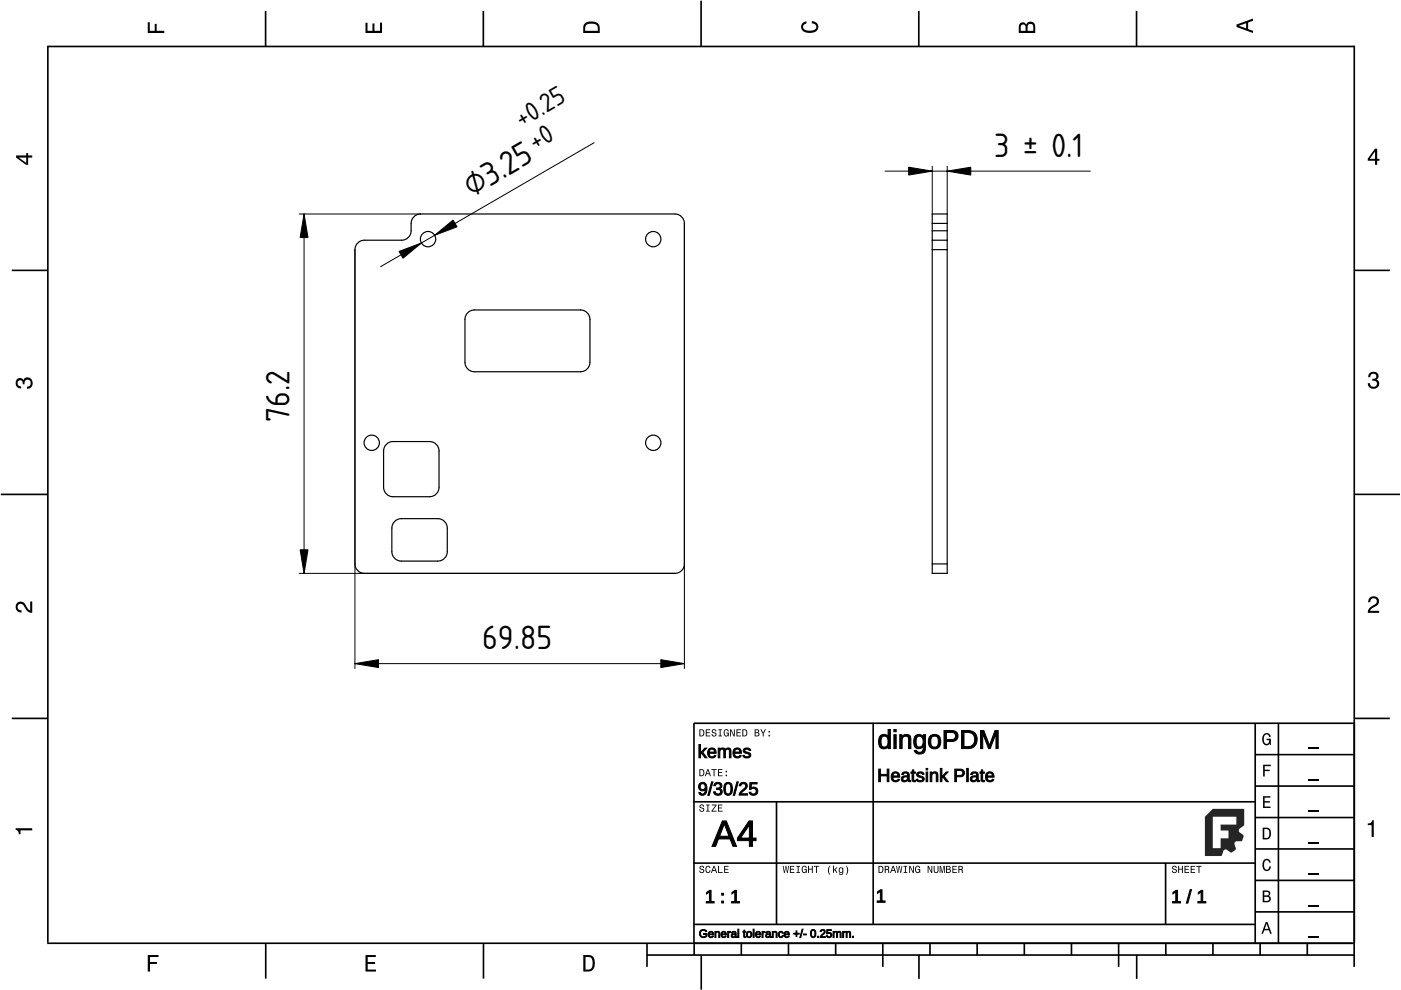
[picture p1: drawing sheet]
<svg xmlns="http://www.w3.org/2000/svg" width="297mm" height="210mm" viewBox="0 0 297 210" stroke-linecap="round" stroke-linejoin="round" font-family="sans-serif">
<defs><g id="words">
<g font-size="6.7">
<text x="210.8" y="33.2">3 ± 0.1</text>
<text x="100" y="41.8" transform="rotate(-30 100 41.8)">⌀3.25</text>
<text x="61.4" y="89.5" transform="rotate(-90 61.4 89.5)">76.2</text>
<text x="102.3" y="137.6">69.85</text>
</g>
<g font-size="5.3">
<text x="110.7" y="27" transform="rotate(-30 110.7 27)">+0.25</text>
<text x="113.5" y="32.1" transform="rotate(-30 113.5 32.1)">+0</text>
</g>
</g></defs>
<g fill="none" stroke="#000" stroke-width=".35">
<path d="M10.1 9.9h277.1M10.1 9.7v190.1M56.3 2.3v7.6M102.5 2.3v7.6M148.6 .1v9.8M194.8 2.3v7.6M241 2.3v7.6M287.1 9.7v195.3M2.5 57.3h7.5M287.2 57.3h7.5M.2 104.8h10M287.2 104.8h9.6"/>
<path d="M2.5 152.3h7.5M147.1 153.3h140.1M147.1 153.3v46.7M185.1 153.2v42.8M266.1 160h21.1M266.1 153.3v46.7M271.1 153.3v46.7M287.2 152.3h7.5M147.1 170h119.1M164.6 170v26M266.1 180h21.1M266.1 173.3h21.1"/>
<path d="M266.1 166.7h21.1M10 200h277.2M56.3 200v7.5M102.5 200v7.5M137.2 200v5M147.1 196h119.1M147.1 183h119.1M147.2 200v2.5M157.2 200v2.5M167.2 200v2.5M177.2 200v2.5M187.2 200v5"/>
<path d="M197.2 200v2.5M207.2 200v2.5M217.2 200v2.5M227.2 200v2.5M237.2 200v5M247.1 183v13M247.2 200v2.5M257.2 200v2.5M266.1 193.3h21.1M266.1 186.7h21.1M267.2 200v2.5M277.2 200v2.5"/>
<path d="M137.1 202.5h150.1M148.7 202.6v7.2M194.8 202.4v5.1M241 202.4v5.1"/>
</g>
<g fill="#000">
<path d="M31.3 4.7h.5v1.8h1v-1.4h.4v1.4h1.6v.5h-3.5z" fill-rule="evenodd"/>
<path d="M77.5 4.8h.4v1.7h1.1v-1.5h.4v1.5h1.2v-1.7h.4v2.2h-3.5z" fill-rule="evenodd"/>
<path d="M124.1 4.9a2.19 2.19 0 0 0-.4 2.1h3.5v-1.2a1.42 1.42 0 0 0-1.8-1.3zM124.4 5.2a2.14 2.14 0 0 1 2.3 .3v1h-2.6v-1z" fill-rule="evenodd"/>
<path d="M170.1 4.9l.9-.4v.5a.7 .7 0 0 0-.7 .5 .7 .7 0 0 0 .3 .8 1.69 1.69 0 0 0 2.5-.6 .9 .9 0 0 0-1-.8v-.5a1.24 1.24 0 0 1 1.4 1.1 1.24 1.24 0 0 1-1 1.4 2.22 2.22 0 0 1-2.5-.7l-.2-.5z" fill-rule="evenodd"/>
<path d="M216.2 5l-.2 .8v1.2h3.5v-1.3a.98 .98 0 0 0-.7-1.1 .98 .98 0 0 0-1.2 .6 .84 .84 0 0 0-1.4-.2zM216.5 5.3a.54 .54 0 0 1 .7-.1 .54 .54 0 0 1 .2 .6v.7h-1zM218 5.2a.62 .62 0 0 1 .7-.1 .62 .62 0 0 1 .4 .6v.8h-1.2z" fill-rule="evenodd"/>
<path d="M262.2 5.2v.5l3.5 1.3v-.5l-1.1-.3v-1.4l1.1-.4v-.5zM262.7 5.5l1.5-.6v1.1z" fill-rule="evenodd"/>
<path d="M3.4 33v.4l2.1 1.5h.5v-1.5h.8v-.4h-.8v-.5h-.4v.5zM4 33.4h1.6v1.1z" fill-rule="evenodd"/>
<path d="M291.5 31.5l-1.5 2.1v.5h1.5v.8h.5v-.8h.5v-.4h-.5v-2.2zM291.5 32.1v1.6h-1.1z" fill-rule="evenodd"/>
<path d="M3.6 80.4a.86 .86 0 0 1 1.4 .2 1.06 1.06 0 0 1 1.2-.5 1.06 1.06 0 0 1 .7 1.2 1.1 1.1 0 0 1-1.2 1.1v-.4a.71 .71 0 0 0 .8-1 .71 .71 0 0 0-1.3-.1v.6h-.4a.61 .61 0 0 0-.3-.8 .61 .61 0 0 0-.8 .2 .61 .61 0 0 0 .2 .8l.6 .2v.5a1.15 1.15 0 0 1-1.2-.7 1.15 1.15 0 0 1 .3-1.3z" fill-rule="evenodd"/>
<path d="M290.4 79.1a1.08 1.08 0 0 1 1.3-.2 1.08 1.08 0 0 1 .5 1.3l-.3 .3a1.06 1.06 0 0 1 .5 1.3 1.06 1.06 0 0 1-1.2 .6 1.1 1.1 0 0 1-1.2-1.2h.5a.71 .71 0 0 0 .9 .8 .71 .71 0 0 0 .1-1.2l-.5-.1v-.4a.61 .61 0 0 0 .7-.3 .61 .61 0 0 0-.2-.8 .61 .61 0 0 0-.8 .2l-.2 .6h-.4z" fill-rule="evenodd"/>
<path d="M3.6 127.9a1.22 1.22 0 0 1 2 .7l.4 .6 .4 .2v-1.9h.4v2.4a1.8 1.8 0 0 1-1.7-1.4 .71 .71 0 0 0-.9-.5 .71 .71 0 0 0-.5 .9 .71 .71 0 0 0 .9 .5v.5a1.18 1.18 0 0 1-1.2-.7 1.18 1.18 0 0 1 .2-1.3z" fill-rule="evenodd"/>
<path d="M290.4 126.7a1.18 1.18 0 0 1 1.9 .3 1.18 1.18 0 0 1-1 1.7l-.5 .4-.3 .4h1.9v.4h-2.4a1.8 1.8 0 0 1 1.4-1.7 .71 .71 0 0 0 .5-.9 .71 .71 0 0 0-.9-.5 .71 .71 0 0 0-.5 .9h-.4z" fill-rule="evenodd"/>
<path d="M148.3 154.6v1.5h.5a.77 .77 0 0 0 .6-.7 .77 .77 0 0 0-.6-.8zM148.5 154.8a.58 .58 0 0 1 .6 .6 .58 .58 0 0 1-.6 .6zM149.6 154.6v1.5h1v-.1h-.8v-.6h.7v-.1h-.7v-.5h.8v-.2zM151 154.7a.53 .53 0 0 0 0 .6 .53 .53 0 0 0 .6 .2 .32 .32 0 0 1-.2 .5 .32 .32 0 0 1-.4-.4h-.1a.5 .5 0 0 0 .6 .6 .5 .5 0 0 0 .2-.9l-.4-.1a.28 .28 0 0 1-.1-.3 .28 .28 0 0 1 .3-.2 .28 .28 0 0 1 .2 .4h.2a.51 .51 0 0 0-.3-.5 .51 .51 0 0 0-.6 .1zM152.3 154.6v.2h.3v1.2h-.3v.1h.8v-.1h-.3v-1.2h.3v-.2zM153.6 154.8a.81 .81 0 0 0 .5 1.4l.3-.3 .1 .2v-.8h-.5v.2h.3l-.2 .5a.6 .6 0 0 1-.5-.6 .6 .6 0 0 1 .5-.6l.2 .3h.2l-.2-.4a.53 .53 0 0 0-.7 .1zM154.8 154.6v1.5h.2v-1.2l.6 1.2h.2v-1.5h-.2v1.3l-.6-1.3zM156.1 154.6v1.5h1v-.1h-.8v-.6h.7v-.1h-.7v-.5h.8v-.2zM157.4 154.6v1.5h.5a.77 .77 0 0 0 .6-.7 .77 .77 0 0 0-.6-.8zM157.6 154.8a.58 .58 0 0 1 .6 .6 .58 .58 0 0 1-.6 .6zM160 154.6v1.5h.6a.42 .42 0 0 0 .4-.3 .42 .42 0 0 0-.2-.5l.2-.2-.1-.4zM160.2 154.8h.3a.23 .23 0 0 1 .3 .2 .23 .23 0 0 1-.3 .3h-.3zM160.2 155.4h.3a.26 .26 0 0 1 .3 .3 .26 .26 0 0 1-.3 .3h-.3zM161.2 154.6l.5 .9v.6h.2v-.6l.5-.9h-.2l-.4 .7-.4-.7zM162.9 155.8v.3h.3v-.3zM162.9 155v.3h.3v-.3z" fill-rule="evenodd"/>
<path d="M267.9 155.8a.85 .85 0 0 1 .9-.4 .85 .85 0 0 1 .6 .8h-.3l-.1-.2a.49 .49 0 0 0-.4-.3 .49 .49 0 0 0-.5 .3 1.2 1.2 0 0 0 .4 1.7 .66 .66 0 0 0 .6-.8h-.6v-.3h1v1.4h-.2l-.1-.4-.3 .3a.85 .85 0 0 1-1.2-.6v-1.1z" fill-rule="evenodd"/>
<path d="M3.3 175.6h3.5v.5h-2.5v.8h-.3a.77 .77 0 0 0-.7-1z" fill-rule="evenodd"/>
<path d="M148.4 170.7a.53 .53 0 0 0 0 .6 .53 .53 0 0 0 .6 .2 .32 .32 0 0 1-.2 .5 .32 .32 0 0 1-.4-.4h-.2a.5 .5 0 0 0 .7 .5 .5 .5 0 0 0 .2-.8l-.4-.1a.28 .28 0 0 1-.1-.4 .28 .28 0 0 1 .3-.1 .28 .28 0 0 1 .2 .3h.2a.51 .51 0 0 0-.3-.4 .51 .51 0 0 0-.6 .1zM149.7 170.6v.2h.3v1.1h-.3v.2h.8v-.2h-.3v-1.1h.3v-.2zM150.9 170.6v.2h.8l-.9 1.3h1.1v-.2h-.8l.8-1.3zM152.2 170.6v1.5h1v-.2h-.8v-.5h.7v-.2h-.7v-.4h.8v-.2z" fill-rule="evenodd"/>
<path d="M148.3 163.1v1.5h.5a.77 .77 0 0 0 .6-.8 .77 .77 0 0 0-.6-.7zM148.5 163.3a.58 .58 0 0 1 .6 .5 .58 .58 0 0 1-.6 .6zM150 163.1l-.6 1.5h.2l.2-.5h.6l.1 .5h.2l-.5-1.5zM150.1 163.3l.2 .7h-.4zM150.8 163.1v.2h.5v1.3h.2v-1.3h.4v-.2zM152.2 163.1v1.5h1v-.2h-.8v-.5h.7v-.2h-.7v-.4h.8v-.2zM153.8 164.3v.3h.3v-.3zM153.8 163.4v.3h.3v-.3z" fill-rule="evenodd"/>
<path d="M267.8 168.8h1.5v.3h-1.2v.8h1.1v.3h-1.1v.8h1.3v.3h-1.6z" fill-rule="evenodd"/>
<path d="M267.8 162.1h1.6v.3h-1.3v.8h1.1v.3h-1.1v1.1h-.3z" fill-rule="evenodd"/>
<path d="M267.7 175.5v2.5h.8a1.37 1.37 0 0 0 .7-2.2 1.56 1.56 0 0 0-1.5-.3zM268.1 175.8a.98 .98 0 0 1 1.1 .7 .98 .98 0 0 1-.7 1.2h-.4z" fill-rule="evenodd"/>
<path d="M290 174.6a.77 .77 0 0 0 .9-.7h.4v3.5h-.5v-2.5h-.8z" fill-rule="evenodd"/>
<path d="M148.4 183.7a.53 .53 0 0 0 0 .6 .53 .53 0 0 0 .6 .2 .32 .32 0 0 1-.2 .5 .32 .32 0 0 1-.4-.4h-.2a.5 .5 0 0 0 .7 .5 .5 .5 0 0 0 .2-.8l-.4-.1a.28 .28 0 0 1-.1-.4 .28 .28 0 0 1 .3-.1 .28 .28 0 0 1 .2 .3h.2a.51 .51 0 0 0-.3-.4 .51 .51 0 0 0-.6 .1zM149.7 183.8l-.1 .2a.67 .67 0 0 0 0 .8 .67 .67 0 0 0 .9 .2l.1-.5h-.2l-.2 .4a.61 .61 0 0 1-.4-.6 .61 .61 0 0 1 .4-.6l.2 .3h.2l-.2-.3a.5 .5 0 0 0-.7 .1zM151.3 183.6l-.6 1.5h.2l.2-.5h.6l.1 .5h.2l-.5-1.5zM151.4 183.8l.2 .7h-.4zM152.2 183.6v1.5h1v-.2h-.8v-1.3zM153.5 183.6v1.5h1v-.2h-.8v-.5h.7v-.2h-.7v-.4h.8v-.2z" fill-rule="evenodd"/>
<path d="M166 183.6l.2 1.5h.2l.2-1.3 .2 1.3h.2l.3-1.5h-.2l-.2 1.3-.2-1.3h-.2l-.2 1.3-.2-1.3zM167.5 183.6v1.5h.9v-.2h-.7v-.5h.6v-.2h-.6v-.4h.7v-.2zM168.9 183.6v.2h.2v1.1h-.2v.2h.7v-.2h-.3v-1.1h.3v-.2zM170.1 183.8a.82 .82 0 0 0 .5 1.3l.3-.2 .2 .2v-.8h-.6v.2h.4l-.2 .4a.6 .6 0 0 1-.5-.6 .6 .6 0 0 1 .4-.6l.2 .3h.2l-.1-.3a.53 .53 0 0 0-.8 .1zM171.3 183.6v1.5h.2v-.7h.6v.7h.2v-1.5h-.2v.6h-.6v-.6zM172.6 183.6v.2h.4v1.3h.2v-1.3h.5v-.2zM175.9 183.5a1.35 1.35 0 0 0 .1 2 1.84 1.84 0 0 1 0-2zM176.6 183.5v1.6h.2v-.4l.2-.2 .3 .6h.3l-.5-.8 .5-.4h-.3l-.5 .5v-.9zM177.9 184a.59 .59 0 0 0-.1 .8 .59 .59 0 0 0 .7 .3l.1-.2a.31 .31 0 0 1-.1 .4 .31 .31 0 0 1-.5-.1h-.1a.47 .47 0 0 0 .5 .3 .47 .47 0 0 0 .4-.5v-1.1h-.2v.2l-.3-.2zM178.1 184.2l.1-.1a.42 .42 0 0 1 .4 .4 .42 .42 0 0 1-.4 .4l-.2-.2zM179.3 183.5a1.85 1.85 0 0 1 0 2 1.22 1.22 0 0 0 0-2z" fill-rule="evenodd"/>
<path d="M186.3 183.6v1.5h.5a.77 .77 0 0 0 .6-.8 .77 .77 0 0 0-.6-.7zM186.5 183.8a.58 .58 0 0 1 .6 .5 .58 .58 0 0 1-.6 .6zM187.6 183.6v1.5h.2v-.7a.45 .45 0 0 1 .5 .2 .45 .45 0 0 1 .1 .5l.2-.1-.3-.7a.42 .42 0 0 0 .2-.4 .42 .42 0 0 0-.4-.3zM187.8 183.8h.2a.26 .26 0 0 1 .3 .2 .26 .26 0 0 1-.3 .3h-.2zM189.3 183.6l-.6 1.5h.2l.2-.5h.6l.1 .5h.2l-.5-1.5zM189.4 183.8l.2 .7h-.5zM190 183.6l.3 1.5h.1l.3-1.3 .2 1.3h.2l.2-1.5h-.1l-.2 1.3-.2-1.3h-.2l-.2 1.3-.2-1.3zM191.6 183.6v.2h.3v1.1h-.3v.2h.7v-.2h-.2v-1.1h.2v-.2zM192.8 183.6v1.5h.2v-1.2l.5 1.2h.3v-1.5h-.2v1.2l-.6-1.2zM194.2 183.8a.81 .81 0 0 0 .5 1.3l.3-.2 .1 .2v-.8h-.5v.2h.3l-.2 .4a.6 .6 0 0 1-.5-.6 .6 .6 0 0 1 .5-.6l.2 .3h.2l-.2-.3a.53 .53 0 0 0-.7 .1zM196.7 183.6v1.5h.2v-1.2l.5 1.2h.3v-1.5h-.2v1.2l-.6-1.2zM198 183.6v.9a.52 .52 0 0 0 .5 .6 .52 .52 0 0 0 .5-.6v-.9h-.2v.9a.33 .33 0 0 1-.3 .4 .33 .33 0 0 1-.3-.4v-.9zM199.2 183.6v1.5h.2v-1.4l.3 1.4h.2l.2-1.4v1.4h.2v-1.5h-.3l-.2 1.3-.3-1.3zM200.6 183.6v1.5h.5a.42 .42 0 0 0 .5-.3 .42 .42 0 0 0-.3-.5l.2-.2-.1-.4zM200.8 183.8h.3a.23 .23 0 0 1 .2 .2 .23 .23 0 0 1-.2 .2h-.3zM200.8 184.4h.3a.26 .26 0 0 1 .3 .2 .26 .26 0 0 1-.3 .3h-.3zM201.9 183.6v1.5h1v-.2h-.8v-.5h.7v-.2h-.7v-.4h.8v-.2zM203.2 183.6v1.5h.2v-.7a.45 .45 0 0 1 .5 .2 .45 .45 0 0 1 .1 .5l.2-.1-.3-.7a.42 .42 0 0 0 .2-.4 .42 .42 0 0 0-.4-.3zM203.4 183.8h.2a.26 .26 0 0 1 .3 .2 .26 .26 0 0 1-.3 .3h-.2z" fill-rule="evenodd"/>
<path d="M248.6 183.7a.53 .53 0 0 0 0 .6 .53 .53 0 0 0 .6 .2 .32 .32 0 0 1-.2 .5 .32 .32 0 0 1-.3-.4h-.2a.5 .5 0 0 0 .6 .5 .5 .5 0 0 0 .2-.8l-.4-.1a.28 .28 0 0 1-.1-.4 .28 .28 0 0 1 .3-.1 .28 .28 0 0 1 .2 .3h.2a.51 .51 0 0 0-.3-.4 .51 .51 0 0 0-.6 .1zM249.8 183.6v1.5h.2v-.7h.6v.7h.2v-1.5h-.2v.6h-.6v-.6zM251.1 183.6v1.5h1v-.2h-.8v-.5h.7v-.2h-.7v-.4h.8v-.2zM252.4 183.6v1.5h1v-.2h-.8v-.5h.7v-.2h-.7v-.4h.8v-.2zM253.6 183.6v.2h.5v1.3h.2v-1.3h.5v-.2z" fill-rule="evenodd"/>
<path d="M268.4 195.5l-1 2.5h.4l.2-.8h1l.3 .8h.3l-.9-2.5zM268.5 195.8l.4 1.1h-.7z" fill-rule="evenodd"/>
<path d="M267.7 188.8v2.5h1a.7 .7 0 0 0 .7-.5 .7 .7 0 0 0-.4-.8 .61 .61 0 0 0 .3-.8 .61 .61 0 0 0-.7-.4zM268 189.1h.6a.38 .38 0 0 1 .4 .4 .38 .38 0 0 1-.5 .3h-.5zM268 190.2h.6a.44 .44 0 0 1 .5 .4 .44 .44 0 0 1-.5 .4h-.6z" fill-rule="evenodd"/>
<path d="M267.9 182.4a.85 .85 0 0 1 .9-.3 .85 .85 0 0 1 .6 .8h-.3l-.1-.2a.47 .47 0 0 0-.4-.3 .47 .47 0 0 0-.4 .2 1.21 1.21 0 0 0 .4 1.8 .64 .64 0 0 0 .5-.7h.4a.89 .89 0 0 1-.8 1 .89 .89 0 0 1-1-.7v-1.2z" fill-rule="evenodd"/>
<path d="M31.3 202.5h2.3v.4h-1.8v1.1h1.5v.4h-1.5v1.6h-.5z" fill-rule="evenodd"/>
<path d="M77.5 202.5h2.2v.4h-1.7v1.1h1.5v.4h-1.5v1.2h1.7v.4h-2.2z" fill-rule="evenodd"/>
<path d="M123.7 202.5v3.5h1.1a1.42 1.42 0 0 0 1.3-1.8 1.38 1.38 0 0 0-1.3-1.7zM124.1 202.9l1.1 .1a1.89 1.89 0 0 1 0 2.5l-1.1 .1z" fill-rule="evenodd"/>
</g>
<path d="M277.5 158.7h2.1M277.5 178.7h2.1M277.5 172h2.1M277.5 165.4h2.1M277.5 198.7h2.1M277.5 192h2.1M277.5 185.4h2.1" fill="none" stroke="#000" stroke-width=".25"/>
<g fill="#000" stroke="#000" stroke-width=".21">
<path d="M153.2 174.1h.8l2.2 5.3h-.8l-.6-1.5h-2.5l-.6 1.5h-.7zM153.6 174.6l-1 2.7h2zM158.8 174.1h.7v3.6h.8v.5h-.8v1.2h-.6v-1.2h-2.6v-.5zM158.9 174.8l-1.9 2.9h1.9z"/>
<path d="M148.5 197.3a.87 .87 0 0 1 1.3 .2h-.2a.66 .66 0 0 0-.9 0 .66 .66 0 0 0-.1 .9 .66 .66 0 0 0 1 .1l.1-.4h-.5v-.2h.7v.6a.91 .91 0 0 1-1.3 .1 .91 .91 0 0 1-.1-1.3zM150.3 197.6a.58 .58 0 0 1 .7-.1 .58 .58 0 0 1 .3 .7h-.9a.37 .37 0 0 0 .2 .4 .37 .37 0 0 0 .5-.2l.2 .1a.65 .65 0 0 1-1 .1 .65 .65 0 0 1 0-1zM150.5 197.7l-.1 .3h.7l-.2-.4zM151.6 197.5h.2v.2a.43 .43 0 0 1 .5-.2 .43 .43 0 0 1 .3 .4v.9h-.2v-.8a.31 .31 0 0 0-.4-.4 .31 .31 0 0 0-.2 .4v.8h-.2zM153 197.6a.58 .58 0 0 1 .7-.1 .58 .58 0 0 1 .3 .7h-.9a.37 .37 0 0 0 .2 .4 .37 .37 0 0 0 .5-.2l.2 .1a.65 .65 0 0 1-1 .1 .65 .65 0 0 1 0-1zM153.2 197.7l-.1 .3h.7l-.2-.4zM154.3 197.5h.2v.3l.1-.3h.3v.2h-.2l-.2 .2v.9h-.2zM155.2 197.6l.4-.1a.41 .41 0 0 1 .5 .4v.6l.2 .3h-.3l-.1-.3a.44 .44 0 0 1-.6 .3 .44 .44 0 0 1-.3-.5 .44 .44 0 0 1 .6-.3h.3a.29 .29 0 0 0-.2-.4 .29 .29 0 0 0-.4 .2h-.2zM155.3 198.4a.31 .31 0 0 0 .6 0 .31 .31 0 0 0-.6 0zM156.4 197h.2v1.8h-.2zM157.7 197.2h.2v.3h.2v.1h-.2v.9l.2 .3-.4-.1v-1.1h-.2v-.1h.2zM158.4 197.6a.62 .62 0 0 1 .9 .1 .62 .62 0 0 1-.1 .9 .62 .62 0 0 1-.9-.1zM158.6 197.7l-.1 .7 .2 .2a.48 .48 0 0 0 .5-.5 .48 .48 0 0 0-.5-.4zM159.7 197h.2v1.8h-.2zM160.3 197.6a.58 .58 0 0 1 .7-.1 .58 .58 0 0 1 .3 .7h-.9a.37 .37 0 0 0 .2 .4 .37 .37 0 0 0 .5-.2l.2 .1a.65 .65 0 0 1-1 .1 .65 .65 0 0 1 0-1zM160.5 197.7l-.1 .3h.7l-.2-.4zM161.6 197.5h.2v.3l.1-.3h.3v.2h-.3l-.1 .2v.9h-.2zM162.5 197.6l.4-.1a.41 .41 0 0 1 .5 .4v.6l.2 .3h-.3l-.1-.3a.44 .44 0 0 1-.6 .3 .44 .44 0 0 1-.3-.5 .44 .44 0 0 1 .6-.3h.3a.29 .29 0 0 0-.2-.4 .29 .29 0 0 0-.4 .2h-.2zM162.6 198.4a.31 .31 0 0 0 .6 0 .31 .31 0 0 0-.6 0zM163.7 197.5h.2v.2a.43 .43 0 0 1 .5-.2 .43 .43 0 0 1 .4 .4v.9h-.3v-.8a.31 .31 0 0 0-.3-.4 .31 .31 0 0 0-.3 .4v.8h-.2zM165.2 197.6l.5-.1 .4 .3-.3 .1-.1-.3a.44 .44 0 0 0-.5 .6 .44 .44 0 0 0 .6 .3l.3-.1a.59 .59 0 0 1-.9 .3 .59 .59 0 0 1-.1-.9zM166.4 197.6a.58 .58 0 0 1 .7-.1 .58 .58 0 0 1 .3 .7h-.9a.37 .37 0 0 0 .2 .4 .37 .37 0 0 0 .4-.2l.2 .1a.65 .65 0 0 1-.9 .1 .65 .65 0 0 1 0-1zM166.6 197.7l-.1 .3h.7l-.3-.4zM168.8 197.4h.2v.5h.5v.2h-.5v.5h-.2v-.5h-.5v-.2h.5zM170.1 197h.1l-.4 1.8h-.2zM170.4 198h.6v.2h-.6zM172.1 197.2a.63 .63 0 0 1 .7 0 .63 .63 0 0 1 .2 .7 .63 .63 0 0 1-.6 .9 .63 .63 0 0 1-.6-.9zM172.2 197.3a.95 .95 0 0 0 .2 1.3 .83 .83 0 0 0 0-1.4zM173.3 198.5h.2v.3h-.2zM174.1 197.2a.54 .54 0 0 1 .8 .1 .54 .54 0 0 1-.3 .8l-.5 .5h.9v.2h-1.1v-.3l.5-.5a.36 .36 0 0 0 .3-.5 .36 .36 0 0 0-.6-.1l-.2 .1zM175.3 197.1h1v.2h-.8v.5a.57 .57 0 0 1 .8 .3 .57 .57 0 0 1-.4 .7 .57 .57 0 0 1-.7-.4h.2a.37 .37 0 0 0 .6 .1 .37 .37 0 0 0 0-.5 .37 .37 0 0 0-.5 0h-.2zM176.6 197.5h.2v.2a.4 .4 0 0 1 .4-.2 .4 .4 0 0 1 .4 .2 .4 .4 0 0 1 .4-.2 .4 .4 0 0 1 .3 .4v.9h-.2v-1l-.2-.2-.3 .3v.9h-.2v-1l-.4-.1-.1 .2-.1 .9h-.2zM178.6 197.5h.2l.1 .2a.4 .4 0 0 1 .3-.2 .4 .4 0 0 1 .4 .2 .4 .4 0 0 1 .5-.2 .4 .4 0 0 1 .2 .4v.9h-.2v-1l-.2-.2-.3 .3v.9h-.2v-1l-.4-.1-.1 .2v.9h-.2zM180.7 198.5h.3v.3h-.3z"/>
</g>
<path d="M257.1 171.5l-1.6 1.7v8.3h3.3l.3-.2 .4-1 .3-.2 1.1 .6h.3l.8-.6-.3-1.3 .2-.3 1.2-.1 .3-.2 .3-1-1-.9v-.3l1.1-1v-3.5zM257.1 173.2h5v1.6h-3.3v1.3h1.7v1.6h-1.7v2.1h-1.7z" fill-rule="evenodd" fill="#212529"/>
<g fill="#000" stroke="#000" stroke-width=".21">
<path d="M186.1 189.1l.6-.5h.3v2.4h.6v.3h-1.6v-.3h.7v-2l-.6 .4z"/>
<path d="M186.7 156a1.06 1.06 0 0 1 1.6 .2v-1.5h.5v4h-.5v-.5a1.13 1.13 0 0 1-1.5 .5 1.13 1.13 0 0 1-.5-1.4l.2-1zM187.1 156.2a1.73 1.73 0 0 0 .2 2.2h.2a.9 .9 0 0 0 .8-1.2 .82 .82 0 0 0-.3-.9 .82 .82 0 0 0-.9-.1zM189.5 154.7h.5v.4h-.5zM189.5 155.8h.5v2.9h-.5zM190.8 155.8h.4v.5a.99 .99 0 0 1 1.2-.5 .99 .99 0 0 1 .7 1v1.9h-.5v-1.8a.71 .71 0 0 0-.8-.9 .71 .71 0 0 0-.5 1v1.7h-.5zM194 156.1a1.04 1.04 0 0 1 1.7 .2l.1-.5h.4v2.8a1.24 1.24 0 0 1-1 1.2 1.24 1.24 0 0 1-1.4-.7h.5a.73 .73 0 0 0 .9 .4 .73 .73 0 0 0 .5-.9v-.4a1.11 1.11 0 0 1-1.4 .4 1.11 1.11 0 0 1-.6-1.3zM194.5 156.2a1.67 1.67 0 0 0 .2 2.1 1.03 1.03 0 0 0 1-1.5 .75 .75 0 0 0-1.2-.6zM197.3 156a1.39 1.39 0 0 1 1.7 0 1.39 1.39 0 0 1 .4 1.6 1.32 1.32 0 0 1-1.5 1.2 1.32 1.32 0 0 1-1.1-1.6l.1-.5zM197.7 156.2a1.58 1.58 0 0 0 .2 2.2h.2a.89 .89 0 0 0 .8-1.2 .85 .85 0 0 0-.2-.9 .85 .85 0 0 0-1-.1zM200.2 154.9h1.6a1.18 1.18 0 0 1 1.3 1.1 1.18 1.18 0 0 1-1.3 1.2h-1.1v1.5h-.5zM200.7 155.3v1.5h1a.77 .77 0 0 0 .9-.8 .77 .77 0 0 0-.9-.7zM203.9 154.9a3.7 3.7 0 0 1 2.7 .5 1.96 1.96 0 0 1 .5 2.1 1.96 1.96 0 0 1-1.8 1.2h-1.4zM204.4 155.3v3h.8a1.5 1.5 0 0 0 1.5-1.6 1.5 1.5 0 0 0-1.6-1.4zM207.9 154.9h.7l1.2 3.3 1.2-3.3h.6v3.8h-.4v-3.4l-1.2 3.4h-.4l-1.3-3.4 .1 3.4h-.5z"/>
<path d="M148.2 157.9h.3v1.7l.9-1h.4l-.8 .9 .9 1.2h-.4l-.7-1-.3 .2v.8h-.3zM150.3 158.9a.93 .93 0 0 1 1.1-.2 .93 .93 0 0 1 .4 1h-1.4a.6 .6 0 0 0 .3 .7 .6 .6 0 0 0 .8-.3l.3 .1a.98 .98 0 0 1-1.3 .4 .98 .98 0 0 1-.4-1.3zM150.5 159l-.1 .5h1.1a.55 .55 0 0 0-.3-.6 .55 .55 0 0 0-.7 .1zM152.3 158.6h.3v.4a.63 .63 0 0 1 .6-.4 .63 .63 0 0 1 .6 .4 .63 .63 0 0 1 .7-.4 .63 .63 0 0 1 .5 .7v1.4h-.4v-1.6a.45 .45 0 0 0-.6-.2 .45 .45 0 0 0-.2 .6v1.2h-.3l-.1-1.6a.45 .45 0 0 0-.5-.2 .45 .45 0 0 0-.3 .6v1.2h-.3zM155.6 158.9a.93 .93 0 0 1 1.2-.2 .93 .93 0 0 1 .4 1h-1.4a.6 .6 0 0 0 .3 .7 .6 .6 0 0 0 .8-.3l.3 .1a.98 .98 0 0 1-1.3 .4 .98 .98 0 0 1-.5-1.3zM155.9 159l-.1 .5h1.1a.55 .55 0 0 0-.3-.6 .55 .55 0 0 0-.7 .1zM157.8 158.7a.93 .93 0 0 1 1.3 .4h-.3a.43 .43 0 0 0-.5-.3 .43 .43 0 0 0-.3 .5l.2 .1a.73 .73 0 0 1 .8 .2 .73 .73 0 0 1 .1 .8 .99 .99 0 0 1-1.6-.2l.3-.1a.5 .5 0 0 0 .6 .4 .5 .5 0 0 0 .4-.6h-.1a.9 .9 0 0 1-1.1-.9z"/>
<path d="M148.3 166.1a.98 .98 0 0 1 1.2 0 .98 .98 0 0 1 .4 1.1 1.02 1.02 0 0 1-.3 1.2 1.02 1.02 0 0 1-1.3 0l-.1-.3 .3-.1a.57 .57 0 0 0 .7 .3 .57 .57 0 0 0 .3-.7l.1-.3a.86 .86 0 0 1-1.3 .1 .86 .86 0 0 1 0-1.3zM148.6 166.3a.62 .62 0 0 0 0 1 .62 .62 0 0 0 1-.3 .62 .62 0 0 0-.5-.8zM150.9 165.8h.3l-.8 2.8h-.3zM151.6 166.1a.79 .79 0 0 1 1.1-.1 .79 .79 0 0 1 .1 1.1l-.3 .1a.72 .72 0 0 1 .6 .9 .72 .72 0 0 1-.9 .5l-.8-.3-.1-.4h.4a.54 .54 0 0 0 .7 .4 .54 .54 0 0 0 .2-.8l-.7-.1v-.3a.52 .52 0 0 0 .8-.3 .52 .52 0 0 0-.4-.7 .52 .52 0 0 0-.6 .5h-.4zM153.9 166a1 1 0 0 1 1.1 .1 1 1 0 0 1 .3 1.2 .97 .97 0 0 1-.4 1.1 .97 .97 0 0 1-1.2-.1 2.18 2.18 0 0 1 .2-2.3zM154 166.3a1.8 1.8 0 0 0 .2 2h.4a1.64 1.64 0 0 0 0-2.1zM156.2 165.8h.3l-.7 2.8h-.3zM157 166.1a.86 .86 0 0 1 1.4 .1 .86 .86 0 0 1-.5 1.3l-.8 .8h1.4v.3h-1.8a2.58 2.58 0 0 1 1.2-1.6 .52 .52 0 0 0-.1-.8 .52 .52 0 0 0-.7 .4h-.4zM159 165.9h1.5v.3h-1.2v.9a.91 .91 0 0 1 1.2 .2 .91 .91 0 0 1-.1 1.2 .91 .91 0 0 1-1.3 0l-.3-.5 .4-.1a.59 .59 0 0 0 .9 .3 .59 .59 0 0 0 .1-.9 .59 .59 0 0 0-1 .1h-.3z"/>
<path d="M186.3 163.1h.4v1.1h1.4v-1.1h.4v2.6h-.4v-1.2h-1.4v1.2h-.4zM189.2 163.9a.93 .93 0 0 1 1.1-.2 .93 .93 0 0 1 .5 1.1h-1.5a.6 .6 0 0 0 .4 .7 .6 .6 0 0 0 .7-.3l.3 .1a.98 .98 0 0 1-1.3 .4 .98 .98 0 0 1-.4-1.3zM189.5 164.1l-.2 .4h1.1a.55 .55 0 0 0-.3-.6 .55 .55 0 0 0-.6 .2zM191.4 163.8a.81 .81 0 0 1 .9-.2 .81 .81 0 0 1 .5 .7v1l.3 .2v.2h-.4l-.3-.4a.69 .69 0 0 1-.8 .5 .69 .69 0 0 1-.5-.8 .69 .69 0 0 1 .9-.5h.4a.47 .47 0 0 0-.3-.6 .47 .47 0 0 0-.6 .3h-.3zM191.6 164.8a.42 .42 0 0 0 0 .7 .42 .42 0 0 0 .7-.2l.1-.6zM193.5 163.2h.2v.5h.4v.2h-.4v1.3l.1 .3h.3v.2l-.3 .1-.4-.2v-1.7h-.3v-.2h.3zM194.5 163.8a.93 .93 0 0 1 1.4 .4h-.3a.43 .43 0 0 0-.5-.4 .43 .43 0 0 0-.3 .6l.2 .1a.73 .73 0 0 1 .7 .2 .73 .73 0 0 1 .2 .8 .99 .99 0 0 1-1.6-.3h.3a.5 .5 0 0 0 .6 .4 .5 .5 0 0 0 .3-.6l-.1-.1a.9 .9 0 0 1-1-.8zM196.4 162.9h.3v.3h-.3zM196.4 163.7h.3v2h-.3zM197.2 163.7h.3v.3a.69 .69 0 0 1 .8-.3 .69 .69 0 0 1 .6 .7v1.3h-.4v-1.3a.49 .49 0 0 0-.5-.5 .49 .49 0 0 0-.4 .6v1.2h-.4zM199.4 162.9h.3v1.8l.9-1h.4l-.8 .9 .8 1.1h-.4l-.6-.9-.3 .2v.7h-.3zM202.4 163.1a2.32 2.32 0 0 1 1.8 .2 .83 .83 0 0 1 .2 .9 .83 .83 0 0 1-.8 .5h-.8v1h-.4zM202.8 163.4v1h.7a.53 .53 0 0 0 .6-.5 .53 .53 0 0 0-.6-.5zM205 162.9h.3v2.8h-.3zM206.1 163.8a.81 .81 0 0 1 .8-.2 .81 .81 0 0 1 .5 .7v1l.3 .2v.2h-.4l-.2-.4a.69 .69 0 0 1-.9 .5 .69 .69 0 0 1-.5-.8 .69 .69 0 0 1 .9-.5h.5a.47 .47 0 0 0-.4-.6 .47 .47 0 0 0-.5 .3h-.4zM206.2 164.8a.42 .42 0 0 0 0 .7 .42 .42 0 0 0 .7-.2l.2-.6zM208.1 163.2h.2v.5h.4v.2h-.4v1.3l.2 .3h.3v.2l-.4 .1-.4-.2v-1.7h-.2v-.2h.2zM209.2 163.9a.93 .93 0 0 1 1.1-.2 .93 .93 0 0 1 .5 1.1h-1.5a.6 .6 0 0 0 .4 .7 .6 .6 0 0 0 .7-.3l.3 .1a.98 .98 0 0 1-1.3 .4 .98 .98 0 0 1-.4-1.3zM209.5 164.1l-.2 .4h1.1a.55 .55 0 0 0-.3-.6 .55 .55 0 0 0-.6 .2z"/>
<path d="M149.8 189.2l.6-.4h.4v2.4h.6v.2h-1.7v-.2h.7v-2.1l-.6 .4zM153 189.4h.4v.4h-.4zM153 191.1h.4v.3h-.4zM155.2 189.2l.6-.4h.3v2.4h.7v.2h-1.7v-.2h.7v-2.1l-.6 .4z"/>
<path d="M248.7 189.2l.6-.4h.3v2.4h.7v.2h-1.7v-.2h.7v-2.1l-.6 .4zM252.3 188.6h.3l-.8 2.9h-.3zM254.1 189.2l.6-.4h.3v2.4h.7v.2h-1.7v-.2h.7v-2.1l-.6 .4z"/>
</g>
<g fill="#fff">
<path d="M75.8 51.5l.9-.5 .6-.1h7.9a2 2 0 0 0 2-2 2.95 2.95 0 0 1 1-3.3l1-.2h53.9a2 2 0 0 1 2 2v72.2a2 2 0 0 1-2 2h-65.8a2 2 0 0 1-2-2v-66.7v-.5z" fill-rule="evenodd"/>
<path d="M99.2 66.3l.8-.5 .6-.1h22.5a2 2 0 0 1 2 2v9.1a2 2 0 0 1-2 2h-22.5a2 2 0 0 1-2-2v-9.1l.1-.5z" fill-rule="evenodd"/>
<path d="M81.9 94.2l.9-.5 .5-.1h7.8a2 2 0 0 1 2 2v7.7a2 2 0 0 1-2 2h-7.8a2 2 0 0 1-2-2v-7.7l.1-.5z" fill-rule="evenodd"/>
<path d="M83.7 110.6l.8-.6h.6h7.7a2 2 0 0 1 2 2v5a2 2 0 0 1-2 2h-7.7a2 2 0 0 1-2-2v-5l.1-.6z" fill-rule="evenodd"/>
<circle cx="78.8" cy="93.9" r="1.63"/>
<circle cx="90.8" cy="50.7" r="1.63"/>
<circle cx="138.5" cy="93.9" r="1.63"/>
<circle cx="138.5" cy="50.7" r="1.63"/>
</g>
<g fill="none" stroke="#000" stroke-width=".25">
<path d="M75.8 51.5l.9-.5 .6-.1h7.9a2 2 0 0 0 2-2 2.95 2.95 0 0 1 1-3.3l1-.2h53.9a2 2 0 0 1 2 2v72.2a2 2 0 0 1-2 2h-65.8a2 2 0 0 1-2-2v-66.7v-.5zM99.2 66.3l.8-.5 .6-.1h22.5a2 2 0 0 1 2 2v9.1a2 2 0 0 1-2 2h-22.5a2 2 0 0 1-2-2v-9.1l.1-.5zM81.9 94.2l.9-.5 .5-.1h7.8a2 2 0 0 1 2 2v7.7a2 2 0 0 1-2 2h-7.8a2 2 0 0 1-2-2v-7.7l.1-.5zM83.7 110.6l.8-.6h.6h7.7a2 2 0 0 1 2 2v5a2 2 0 0 1-2 2h-7.7a2 2 0 0 1-2-2v-5l.1-.6z"/>
<circle cx="90.8" cy="50.7" r="1.63"/>
<circle cx="138.5" cy="50.7" r="1.63"/>
<circle cx="78.8" cy="93.9" r="1.63"/>
<circle cx="138.5" cy="93.9" r="1.63"/>
</g>
<path d="M126 30.2l-45.3 26.3M63.4 45.4h25.8M64.5 45.4v76.2M75.3 52.9v88.8M145.1 47.4v94.3M63.4 121.6h79.7M75.3 140.7h69.8" fill="none" stroke="#000" stroke-width=".21"/>
<path d="M64.5 45.4l.8 5h-1.7zM84.6 53.3l4.7-1.8-3.9 3.2zM92.2 49.9l3.9-3.2 .8 1.4zM63.6 116.6h1.7l-.8 5zM75.3 140.7l5-.8v1.6zM140.1 139.9l5 .8-5 .8z" fill="#000" stroke="#000" stroke-width=".21"/>
<g fill="#fff">
<path d="M197.7 45.4h3.1v76.2h-3.1z" fill-rule="evenodd"/>
<path d="M197.7 52.9h3.1v66.7h-3.1z" fill-rule="evenodd"/>
<path d="M197.7 48.9h3.1v2h-3.1z" fill-rule="evenodd"/>
<path d="M197.7 50.9h3.1v2h-3.1z" fill-rule="evenodd"/>
<path d="M197.7 45.4h3.1v2h-3.1z" fill-rule="evenodd"/>
<path d="M197.7 119.6h3.1v2h-3.1z" fill-rule="evenodd"/>
<path d="M197.7 47.4h3.1v1.5h-3.1z" fill-rule="evenodd"/>
</g>
<path d="M197.7 45.4h3.1v76.2h-3.1zM197.7 50.9h3.1M197.7 47.4h3.1M197.7 48.9h3.1M197.7 52.9h3.1M197.7 119.6h3.1" fill="none" stroke="#000" stroke-width=".25"/>
<path d="M187.7 36.3h43.5M197.7 35.2v10.2M200.8 35.2v10.2" fill="none" stroke="#000" stroke-width=".21"/>
<path d="M192.7 35.5l5 .8-5 .8zM200.8 36.3l5-.8v1.6z" fill="#000" stroke="#000" stroke-width=".21"/>
<use href="#words"/>
</svg>
